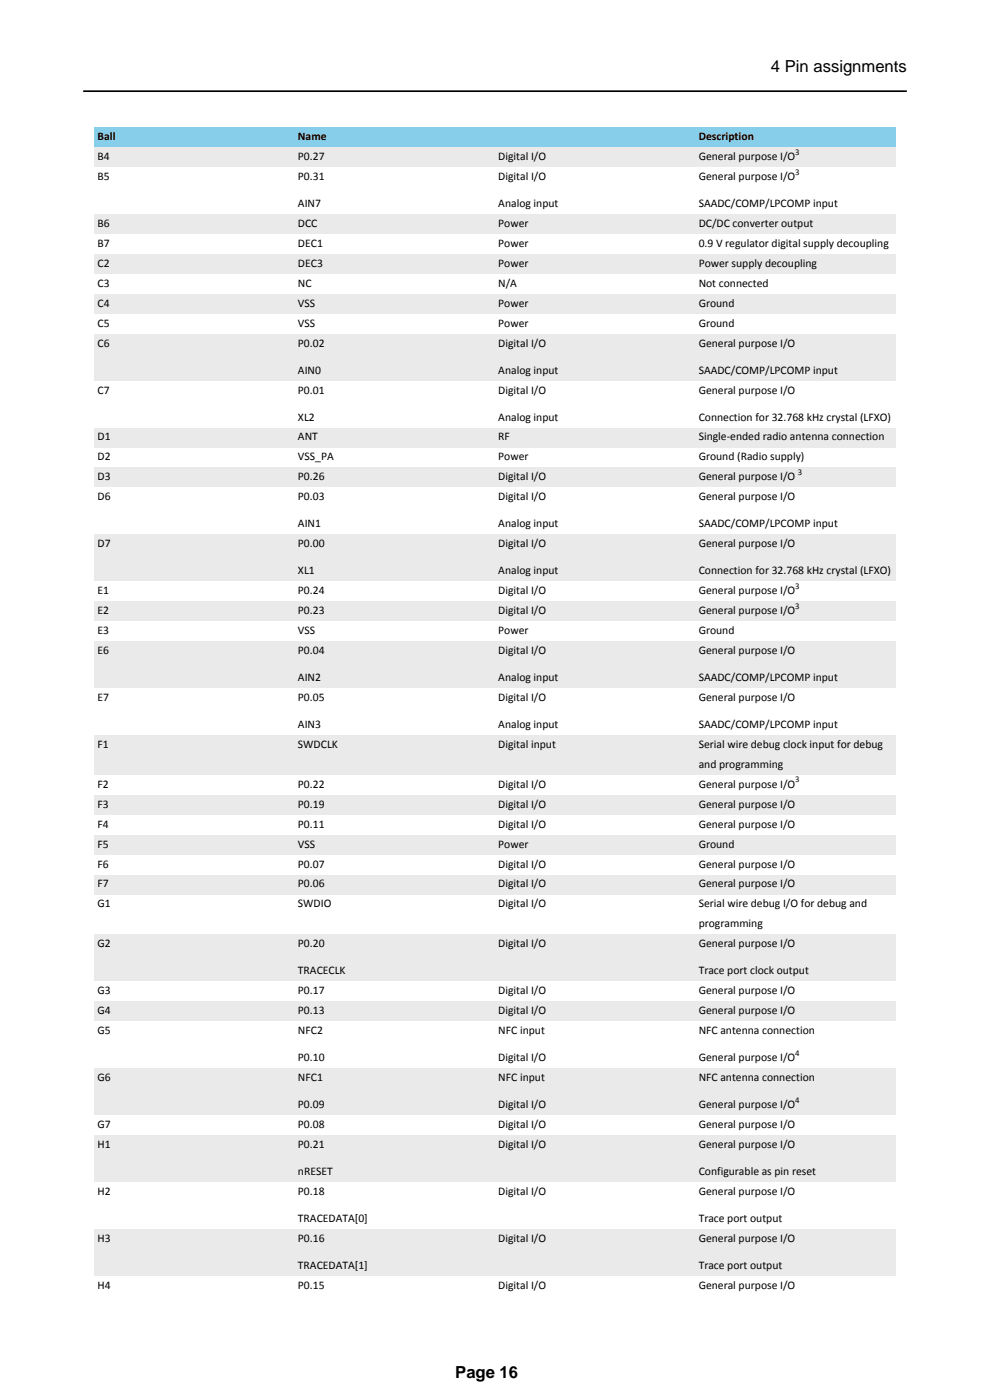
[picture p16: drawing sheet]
<svg xmlns="http://www.w3.org/2000/svg" width="210mm" height="297mm" viewBox="0 0 210 297" stroke-linecap="round" stroke-linejoin="round" font-family="sans-serif">
<defs><g id="words">
<g font-size="3.5">
<text x="163.5" y="15.3">4 Pin assignments</text>
<text x="96.6" y="292.3">Page 16</text>
</g>
<g font-size="2.5">
<text x="20.7" y="29.7">Ball</text>
<text x="63.2" y="29.7">Name</text>
<text x="148.2" y="29.7">Description</text>
<text x="20.7" y="34">B4</text>
<text x="63.2" y="34">P0.27</text>
<text x="105.7" y="34">Digital I/O</text>
<text x="148.2" y="34">General purpose I/O</text>
<text x="20.7" y="38.2">B5</text>
<text x="63.2" y="38.2">P0.31</text>
<text x="105.7" y="38.2">Digital I/O</text>
<text x="148.2" y="38.2">General purpose I/O</text>
<text x="63.2" y="43.9">AIN7</text>
<text x="105.7" y="43.9">Analog input</text>
<text x="148.2" y="43.9">SAADC/COMP/LPCOMP input</text>
<text x="20.7" y="48.1">B6</text>
<text x="20.7" y="52.4">B7</text>
<text x="63.2" y="48.1">DCC</text>
<text x="63.2" y="52.4">DEC1</text>
<text x="105.7" y="48.1">Power</text>
<text x="105.7" y="52.4">Power</text>
<text x="148.2" y="48.1">DC/DC converter output</text>
<text x="148.2" y="52.4">0.9 V regulator digital supply decoupling</text>
<text x="20.7" y="56.6">C2</text>
<text x="63.2" y="56.6">DEC3</text>
<text x="105.7" y="56.6">Power</text>
<text x="148.2" y="56.6">Power supply decoupling</text>
<text x="20.7" y="60.8">C3</text>
<text x="20.7" y="65.1">C4</text>
<text x="63.2" y="60.8">NC</text>
<text x="63.2" y="65.1">VSS</text>
<text x="105.7" y="60.8">N/A</text>
<text x="105.7" y="65.1">Power</text>
<text x="148.2" y="60.8">Not connected</text>
<text x="148.2" y="65.1">Ground</text>
<text x="20.7" y="69.3">C5</text>
<text x="63.2" y="69.3">VSS</text>
<text x="105.7" y="69.3">Power</text>
<text x="148.2" y="69.3">Ground</text>
<text x="20.7" y="73.5">C6</text>
<text x="63.2" y="73.5">P0.02</text>
<text x="105.7" y="73.5">Digital I/O</text>
<text x="148.2" y="73.5">General purpose I/O</text>
<text x="20.7" y="83.5">C7</text>
<text x="63.2" y="79.3">AIN0</text>
<text x="63.2" y="83.5">P0.01</text>
<text x="105.7" y="79.3">Analog input</text>
<text x="105.7" y="83.5">Digital I/O</text>
<text x="148.2" y="79.3">SAADC/COMP/LPCOMP input</text>
<text x="148.2" y="83.5">General purpose I/O</text>
<text x="63.2" y="89.2">XL2</text>
<text x="105.7" y="89.2">Analog input</text>
<text x="148.2" y="89.2">Connection for 32.768 kHz crystal (LFXO)</text>
<text x="20.7" y="93.4">D1</text>
<text x="63.2" y="93.4">ANT</text>
<text x="105.7" y="93.4">RF</text>
<text x="148.2" y="93.4">Single-ended radio antenna connection</text>
<text x="20.7" y="97.7">D2</text>
<text x="20.7" y="101.9">D3</text>
<text x="63.2" y="97.7">VSS_PA</text>
<text x="63.2" y="101.9">P0.26</text>
<text x="105.7" y="97.7">Power</text>
<text x="105.7" y="101.9">Digital I/O</text>
<text x="148.2" y="97.7">Ground (Radio supply)</text>
<text x="148.2" y="101.9">General purpose I/O</text>
<text x="20.7" y="106.1">D6</text>
<text x="63.2" y="106.1">P0.03</text>
<text x="105.7" y="106.1">Digital I/O</text>
<text x="148.2" y="106.1">General purpose I/O</text>
<text x="63.2" y="111.9">AIN1</text>
<text x="105.7" y="111.9">Analog input</text>
<text x="148.2" y="111.9">SAADC/COMP/LPCOMP input</text>
<text x="20.7" y="116.1">D7</text>
<text x="63.2" y="116.1">P0.00</text>
<text x="105.7" y="116.1">Digital I/O</text>
<text x="148.2" y="116.1">General purpose I/O</text>
<text x="63.2" y="121.8">XL1</text>
<text x="105.7" y="121.8">Analog input</text>
<text x="148.2" y="121.8">Connection for 32.768 kHz crystal (LFXO)</text>
<text x="20.7" y="126">E1</text>
<text x="20.7" y="130.3">E2</text>
<text x="63.2" y="126">P0.24</text>
<text x="63.2" y="130.3">P0.23</text>
<text x="105.7" y="126">Digital I/O</text>
<text x="105.7" y="130.3">Digital I/O</text>
<text x="148.2" y="126">General purpose I/O</text>
<text x="148.2" y="130.3">General purpose I/O</text>
<text x="20.7" y="134.5">E3</text>
<text x="63.2" y="134.5">VSS</text>
<text x="105.7" y="134.5">Power</text>
<text x="148.2" y="134.5">Ground</text>
<text x="20.7" y="138.7">E6</text>
<text x="63.2" y="138.7">P0.04</text>
<text x="105.7" y="138.7">Digital I/O</text>
<text x="148.2" y="138.7">General purpose I/O</text>
<text x="20.7" y="148.7">E7</text>
<text x="63.2" y="144.5">AIN2</text>
<text x="63.2" y="148.7">P0.05</text>
<text x="105.7" y="144.5">Analog input</text>
<text x="105.7" y="148.7">Digital I/O</text>
<text x="148.2" y="144.5">SAADC/COMP/LPCOMP input</text>
<text x="148.2" y="148.7">General purpose I/O</text>
<text x="63.2" y="154.4">AIN3</text>
<text x="105.7" y="154.4">Analog input</text>
<text x="148.2" y="154.4">SAADC/COMP/LPCOMP input</text>
<text x="20.7" y="158.6">F1</text>
<text x="63.2" y="158.6">SWDCLK</text>
<text x="105.7" y="158.6">Digital input</text>
<text x="148.2" y="158.6">Serial wire debug clock input for debug</text>
<text x="20.7" y="167.1">F2</text>
<text x="63.2" y="167.1">P0.22</text>
<text x="105.7" y="167.1">Digital I/O</text>
<text x="148.2" y="162.9">and programming</text>
<text x="148.2" y="167.1">General purpose I/O</text>
<text x="20.7" y="171.3">F3</text>
<text x="63.2" y="171.3">P0.19</text>
<text x="105.7" y="171.3">Digital I/O</text>
<text x="148.2" y="171.3">General purpose I/O</text>
<text x="20.7" y="175.6">F4</text>
<text x="20.7" y="179.8">F5</text>
<text x="63.2" y="175.6">P0.11</text>
<text x="63.2" y="179.8">VSS</text>
<text x="105.7" y="175.6">Digital I/O</text>
<text x="105.7" y="179.8">Power</text>
<text x="148.2" y="175.6">General purpose I/O</text>
<text x="148.2" y="179.8">Ground</text>
<text x="20.7" y="184">F6</text>
<text x="63.2" y="184">P0.07</text>
<text x="105.7" y="184">Digital I/O</text>
<text x="148.2" y="184">General purpose I/O</text>
<text x="20.7" y="188.3">F7</text>
<text x="63.2" y="188.3">P0.06</text>
<text x="105.7" y="188.3">Digital I/O</text>
<text x="148.2" y="188.3">General purpose I/O</text>
<text x="20.7" y="192.5">G1</text>
<text x="63.2" y="192.5">SWDIO</text>
<text x="105.7" y="192.5">Digital I/O</text>
<text x="148.2" y="192.5">Serial wire debug I/O for debug and</text>
<text x="148.2" y="196.7">programming</text>
<text x="20.7" y="201">G2</text>
<text x="63.2" y="201">P0.20</text>
<text x="105.7" y="201">Digital I/O</text>
<text x="148.2" y="201">General purpose I/O</text>
<text x="63.2" y="206.7">TRACECLK</text>
<text x="148.2" y="206.7">Trace port clock output</text>
<text x="20.7" y="210.9">G3</text>
<text x="20.7" y="215.2">G4</text>
<text x="63.2" y="210.9">P0.17</text>
<text x="63.2" y="215.2">P0.13</text>
<text x="105.7" y="210.9">Digital I/O</text>
<text x="105.7" y="215.2">Digital I/O</text>
<text x="148.2" y="210.9">General purpose I/O</text>
<text x="148.2" y="215.2">General purpose I/O</text>
<text x="20.7" y="219.4">G5</text>
<text x="63.2" y="219.4">NFC2</text>
<text x="105.7" y="219.4">NFC input</text>
<text x="148.2" y="219.4">NFC antenna connection</text>
<text x="63.2" y="225.1">P0.10</text>
<text x="105.7" y="225.1">Digital I/O</text>
<text x="148.2" y="225.1">General purpose I/O</text>
<text x="20.7" y="229.3">G6</text>
<text x="63.2" y="229.3">NFC1</text>
<text x="105.7" y="229.3">NFC input</text>
<text x="148.2" y="229.3">NFC antenna connection</text>
<text x="20.7" y="239.3">G7</text>
<text x="63.2" y="235.1">P0.09</text>
<text x="63.2" y="239.3">P0.08</text>
<text x="105.7" y="235.1">Digital I/O</text>
<text x="105.7" y="239.3">Digital I/O</text>
<text x="148.2" y="235.1">General purpose I/O</text>
<text x="148.2" y="239.3">General purpose I/O</text>
<text x="20.7" y="243.5">H1</text>
<text x="63.2" y="243.5">P0.21</text>
<text x="105.7" y="243.5">Digital I/O</text>
<text x="148.2" y="243.5">General purpose I/O</text>
<text x="63.2" y="249.2">nRESET</text>
<text x="148.2" y="249.2">Configurable as pin reset</text>
<text x="20.7" y="253.5">H2</text>
<text x="63.2" y="253.5">P0.18</text>
<text x="105.7" y="253.5">Digital I/O</text>
<text x="148.2" y="253.5">General purpose I/O</text>
<text x="20.7" y="263.4">H3</text>
<text x="63.2" y="259.2">TRACEDATA[0]</text>
<text x="63.2" y="263.4">P0.16</text>
<text x="105.7" y="263.4">Digital I/O</text>
<text x="148.2" y="259.2">Trace port output</text>
<text x="148.2" y="263.4">General purpose I/O</text>
<text x="63.2" y="269.1">TRACEDATA[1]</text>
<text x="148.2" y="269.1">Trace port output</text>
<text x="20.7" y="273.4">H4</text>
<text x="63.2" y="273.4">P0.15</text>
<text x="105.7" y="273.4">Digital I/O</text>
<text x="148.2" y="273.4">General purpose I/O</text>
</g>
<g font-size="1.9">
<text x="168.7" y="32.8">3</text>
<text x="168.7" y="37">3</text>
<text x="169.2" y="100.8">3</text>
<text x="168.7" y="124.9">3</text>
<text x="168.7" y="129.1">3</text>
<text x="168.7" y="166">3</text>
<text x="168.7" y="224">4</text>
<text x="168.7" y="233.9">4</text>
</g>
</g></defs>
<path d="M17.6 19.3h174.8" fill="none" stroke="#000" stroke-width=".35"/>
<g fill="#87ceeb">
<path d="M20 27h42.5v4.2h-42.5z"/>
<path d="M62.5 27h42.5v4.2h-42.5z"/>
<path d="M105 27h42.5v4.2h-42.5z"/>
<path d="M147.5 27h42.5v4.2h-42.5z"/>
</g>
<g fill="#eaeaea">
<path d="M20 31.2h42.5v4.3h-42.5z"/>
<path d="M62.5 31.2h42.5v4.3h-42.5z"/>
<path d="M105 31.2h42.5v4.3h-42.5z"/>
<path d="M147.5 31.2h42.5v4.3h-42.5z"/>
</g>
<g fill="#fff">
<path d="M20 35.5h42.5v9.9h-42.5z"/>
<path d="M62.5 35.5h42.5v9.9h-42.5z"/>
<path d="M105 35.5h42.5v9.9h-42.5z"/>
<path d="M147.5 35.5h42.5v9.9h-42.5z"/>
</g>
<g fill="#eaeaea">
<path d="M20 45.4h42.5v4.2h-42.5z"/>
<path d="M62.5 45.4h42.5v4.2h-42.5z"/>
<path d="M105 45.4h42.5v4.2h-42.5z"/>
<path d="M147.5 45.4h42.5v4.2h-42.5z"/>
</g>
<g fill="#fff">
<path d="M20 49.6h42.5v4.3h-42.5z"/>
<path d="M62.5 49.6h42.5v4.3h-42.5z"/>
<path d="M105 49.6h42.5v4.3h-42.5z"/>
<path d="M147.5 49.6h42.5v4.3h-42.5z"/>
</g>
<g fill="#eaeaea">
<path d="M20 53.9h42.5v4.2h-42.5z"/>
<path d="M62.5 53.9h42.5v4.2h-42.5z"/>
<path d="M105 53.9h42.5v4.2h-42.5z"/>
<path d="M147.5 53.9h42.5v4.2h-42.5z"/>
</g>
<g fill="#fff">
<path d="M20 58.1h42.5v4.2h-42.5z"/>
<path d="M62.5 58.1h42.5v4.2h-42.5z"/>
<path d="M105 58.1h42.5v4.2h-42.5z"/>
<path d="M147.5 58.1h42.5v4.2h-42.5z"/>
</g>
<g fill="#eaeaea">
<path d="M20 62.3h42.5v4.3h-42.5z"/>
<path d="M62.5 62.3h42.5v4.3h-42.5z"/>
<path d="M105 62.3h42.5v4.3h-42.5z"/>
<path d="M147.5 62.3h42.5v4.3h-42.5z"/>
</g>
<g fill="#fff">
<path d="M20 66.6h42.5v4.2h-42.5z"/>
<path d="M62.5 66.6h42.5v4.2h-42.5z"/>
<path d="M105 66.6h42.5v4.2h-42.5z"/>
<path d="M147.5 66.6h42.5v4.2h-42.5z"/>
</g>
<g fill="#eaeaea">
<path d="M20 70.8h42.5v10h-42.5z"/>
<path d="M62.5 70.8h42.5v10h-42.5z"/>
<path d="M105 70.8h42.5v10h-42.5z"/>
<path d="M147.5 70.8h42.5v10h-42.5z"/>
</g>
<g fill="#fff">
<path d="M20 80.8h42.5v9.9h-42.5z"/>
<path d="M62.5 80.8h42.5v9.9h-42.5z"/>
<path d="M105 80.8h42.5v9.9h-42.5z"/>
<path d="M147.5 80.8h42.5v9.9h-42.5z"/>
</g>
<g fill="#eaeaea">
<path d="M20 90.7h42.5v4.2h-42.5z"/>
<path d="M62.5 90.7h42.5v4.2h-42.5z"/>
<path d="M105 90.7h42.5v4.2h-42.5z"/>
<path d="M147.5 90.7h42.5v4.2h-42.5z"/>
</g>
<g fill="#fff">
<path d="M20 94.9h42.5v4.3h-42.5z"/>
<path d="M62.5 94.9h42.5v4.3h-42.5z"/>
<path d="M105 94.9h42.5v4.3h-42.5z"/>
<path d="M147.5 94.9h42.5v4.3h-42.5z"/>
</g>
<g fill="#eaeaea">
<path d="M20 99.2h42.5v4.2h-42.5z"/>
<path d="M62.5 99.2h42.5v4.2h-42.5z"/>
<path d="M105 99.2h42.5v4.2h-42.5z"/>
<path d="M147.5 99.2h42.5v4.2h-42.5z"/>
</g>
<g fill="#fff">
<path d="M20 103.4h42.5v10h-42.5z"/>
<path d="M62.5 103.4h42.5v10h-42.5z"/>
<path d="M105 103.4h42.5v10h-42.5z"/>
<path d="M147.5 103.4h42.5v10h-42.5z"/>
</g>
<g fill="#eaeaea">
<path d="M20 113.4h42.5v9.9h-42.5z"/>
<path d="M62.5 113.4h42.5v9.9h-42.5z"/>
<path d="M105 113.4h42.5v9.9h-42.5z"/>
<path d="M147.5 113.4h42.5v9.9h-42.5z"/>
</g>
<g fill="#fff">
<path d="M20 123.3h42.5v4.2h-42.5z"/>
<path d="M62.5 123.3h42.5v4.2h-42.5z"/>
<path d="M105 123.3h42.5v4.2h-42.5z"/>
<path d="M147.5 123.3h42.5v4.2h-42.5z"/>
</g>
<g fill="#eaeaea">
<path d="M20 127.5h42.5v4.3h-42.5z"/>
<path d="M62.5 127.5h42.5v4.3h-42.5z"/>
<path d="M105 127.5h42.5v4.3h-42.5z"/>
<path d="M147.5 127.5h42.5v4.3h-42.5z"/>
</g>
<g fill="#fff">
<path d="M20 131.8h42.5v4.2h-42.5z"/>
<path d="M62.5 131.8h42.5v4.2h-42.5z"/>
<path d="M105 131.8h42.5v4.2h-42.5z"/>
<path d="M147.5 131.8h42.5v4.2h-42.5z"/>
</g>
<g fill="#eaeaea">
<path d="M20 136h42.5v10h-42.5z"/>
<path d="M62.5 136h42.5v10h-42.5z"/>
<path d="M105 136h42.5v10h-42.5z"/>
<path d="M147.5 136h42.5v10h-42.5z"/>
</g>
<g fill="#fff">
<path d="M20 146h42.5v9.9h-42.5z"/>
<path d="M62.5 146h42.5v9.9h-42.5z"/>
<path d="M105 146h42.5v9.9h-42.5z"/>
<path d="M147.5 146h42.5v9.9h-42.5z"/>
</g>
<g fill="#eaeaea">
<path d="M20 155.9h42.5v8.5h-42.5z"/>
<path d="M62.5 155.9h42.5v8.5h-42.5z"/>
<path d="M105 155.9h42.5v8.5h-42.5z"/>
<path d="M147.5 155.9h42.5v8.5h-42.5z"/>
</g>
<g fill="#fff">
<path d="M20 164.4h42.5v4.2h-42.5z"/>
<path d="M62.5 164.4h42.5v4.2h-42.5z"/>
<path d="M105 164.4h42.5v4.2h-42.5z"/>
<path d="M147.5 164.4h42.5v4.2h-42.5z"/>
</g>
<g fill="#eaeaea">
<path d="M20 168.6h42.5v4.2h-42.5z"/>
<path d="M62.5 168.6h42.5v4.2h-42.5z"/>
<path d="M105 168.6h42.5v4.2h-42.5z"/>
<path d="M147.5 168.6h42.5v4.2h-42.5z"/>
</g>
<g fill="#fff">
<path d="M20 172.8h42.5v4.3h-42.5z"/>
<path d="M62.5 172.8h42.5v4.3h-42.5z"/>
<path d="M105 172.8h42.5v4.3h-42.5z"/>
<path d="M147.5 172.8h42.5v4.3h-42.5z"/>
</g>
<g fill="#eaeaea">
<path d="M20 177.1h42.5v4.2h-42.5z"/>
<path d="M62.5 177.1h42.5v4.2h-42.5z"/>
<path d="M105 177.1h42.5v4.2h-42.5z"/>
<path d="M147.5 177.1h42.5v4.2h-42.5z"/>
</g>
<g fill="#fff">
<path d="M20 181.3h42.5v4.2h-42.5z"/>
<path d="M62.5 181.3h42.5v4.2h-42.5z"/>
<path d="M105 181.3h42.5v4.2h-42.5z"/>
<path d="M147.5 181.3h42.5v4.2h-42.5z"/>
</g>
<g fill="#eaeaea">
<path d="M20 185.5h42.5v4.3h-42.5z"/>
<path d="M62.5 185.5h42.5v4.3h-42.5z"/>
<path d="M105 185.5h42.5v4.3h-42.5z"/>
<path d="M147.5 185.5h42.5v4.3h-42.5z"/>
</g>
<g fill="#fff">
<path d="M20 189.8h42.5v8.4h-42.5z"/>
<path d="M62.5 189.8h42.5v8.4h-42.5z"/>
<path d="M105 189.8h42.5v8.4h-42.5z"/>
<path d="M147.5 189.8h42.5v8.4h-42.5z"/>
</g>
<g fill="#eaeaea">
<path d="M20 198.2h42.5v10h-42.5z"/>
<path d="M62.5 198.2h42.5v10h-42.5z"/>
<path d="M105 198.2h42.5v10h-42.5z"/>
<path d="M147.5 198.2h42.5v10h-42.5z"/>
</g>
<g fill="#fff">
<path d="M20 208.2h42.5v4.2h-42.5z"/>
<path d="M62.5 208.2h42.5v4.2h-42.5z"/>
<path d="M105 208.2h42.5v4.2h-42.5z"/>
<path d="M147.5 208.2h42.5v4.2h-42.5z"/>
</g>
<g fill="#eaeaea">
<path d="M20 212.4h42.5v4.3h-42.5z"/>
<path d="M62.5 212.4h42.5v4.3h-42.5z"/>
<path d="M105 212.4h42.5v4.3h-42.5z"/>
<path d="M147.5 212.4h42.5v4.3h-42.5z"/>
</g>
<g fill="#fff">
<path d="M20 216.7h42.5v9.9h-42.5z"/>
<path d="M62.5 216.7h42.5v9.9h-42.5z"/>
<path d="M105 216.7h42.5v9.9h-42.5z"/>
<path d="M147.5 216.7h42.5v9.9h-42.5z"/>
</g>
<g fill="#eaeaea">
<path d="M20 226.6h42.5v9.9h-42.5z"/>
<path d="M62.5 226.6h42.5v9.9h-42.5z"/>
<path d="M105 226.6h42.5v9.9h-42.5z"/>
<path d="M147.5 226.6h42.5v9.9h-42.5z"/>
</g>
<g fill="#fff">
<path d="M20 236.5h42.5v4.3h-42.5z"/>
<path d="M62.5 236.5h42.5v4.3h-42.5z"/>
<path d="M105 236.5h42.5v4.3h-42.5z"/>
<path d="M147.5 236.5h42.5v4.3h-42.5z"/>
</g>
<g fill="#eaeaea">
<path d="M20 240.8h42.5v9.9h-42.5z"/>
<path d="M62.5 240.8h42.5v9.9h-42.5z"/>
<path d="M105 240.8h42.5v9.9h-42.5z"/>
<path d="M147.5 240.8h42.5v9.9h-42.5z"/>
</g>
<g fill="#fff">
<path d="M20 250.7h42.5v10h-42.5z"/>
<path d="M62.5 250.7h42.5v10h-42.5z"/>
<path d="M105 250.7h42.5v10h-42.5z"/>
<path d="M147.5 250.7h42.5v10h-42.5z"/>
</g>
<g fill="#eaeaea">
<path d="M20 260.7h42.5v9.9h-42.5z"/>
<path d="M62.5 260.7h42.5v9.9h-42.5z"/>
<path d="M105 260.7h42.5v9.9h-42.5z"/>
<path d="M147.5 260.7h42.5v9.9h-42.5z"/>
</g>
<g fill="#fff">
<path d="M20 270.6h42.5v5.7h-42.5z"/>
<path d="M62.5 270.6h42.5v5.7h-42.5z"/>
<path d="M105 270.6h42.5v5.7h-42.5z"/>
<path d="M147.5 270.6h42.5v5.7h-42.5z"/>
</g>
<use href="#words"/>
</svg>
